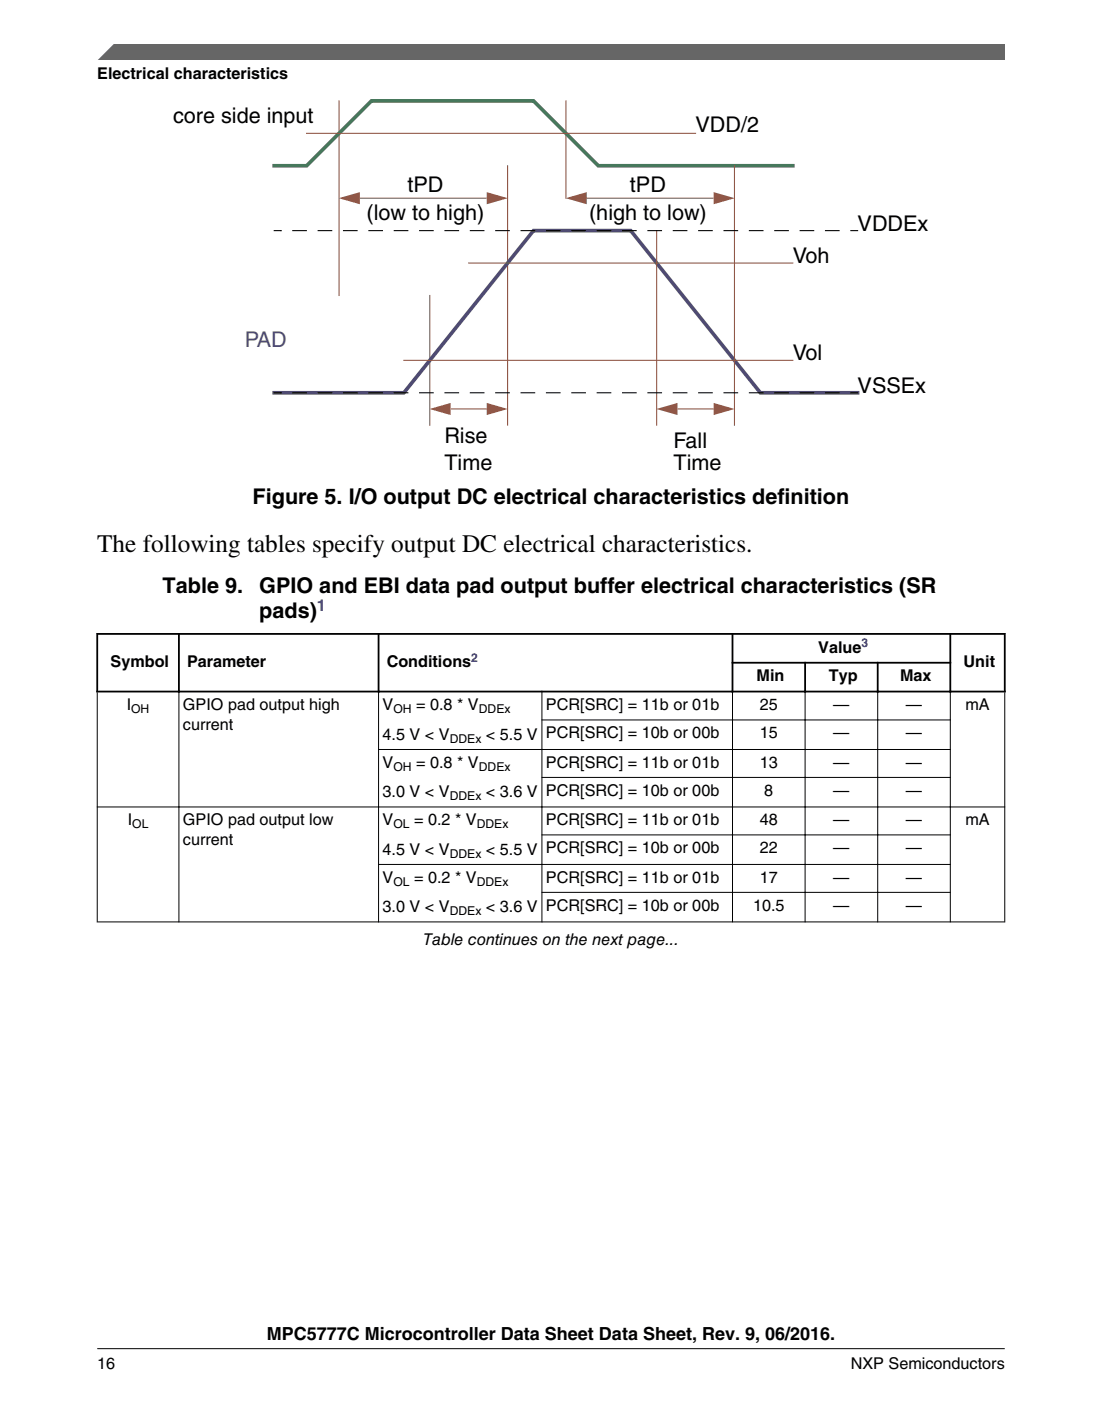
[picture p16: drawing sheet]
<svg xmlns="http://www.w3.org/2000/svg" width="216mm" height="274mm" viewBox="0 0 216 274" stroke-linecap="round" stroke-linejoin="round" font-family="sans-serif">
<defs><g id="words">
<text font-size="4.9" x="19" y="108.1">The following tables specify output DC electrical characteristics.</text>
<g font-size="4.2">
<text x="33.9" y="24.1">core side input</text>
<text x="136.2" y="25.9">VDD/2</text>
<text x="79.8" y="37.7">tPD</text>
<text x="123.4" y="37.7">tPD</text>
<text x="71.8" y="43">(low to high)</text>
<text x="115.4" y="43">(high to low)</text>
<text x="168" y="45.2">VDDEx</text>
<text x="155.3" y="51.5">Voh</text>
<text x="155.3" y="70.6">Vol</text>
<text x="168" y="76.9">VSSEx</text>
<text x="87.1" y="86.8">Rise</text>
<text x="131.9" y="87.8">Fall</text>
<text x="87.1" y="92.1">Time</text>
<text x="131.9" y="92">Time</text>
<text x="49.5" y="98.7">Figure 5. I/O output DC electrical characteristics definition</text>
<text x="31.9" y="116">Table 9.</text>
<text x="50.8" y="116">GPIO and EBI data pad output buffer electrical characteristics (SR</text>
<text x="50.8" y="121">pads)</text>
</g>
<text font-size="4.2" fill="#4f4b72" x="48" y="67.9">PAD</text>
<text font-size="3.5" x="52.3" y="262.3">MPC5777C Microcontroller Data Sheet Data Sheet, Rev. 9, 06/2016.</text>
<g font-size="3.2">
<text x="19" y="15.5">Electrical characteristics</text>
<text x="21.7" y="130.6">Symbol</text>
<text x="36.6" y="130.6">Parameter</text>
<text x="75.8" y="130.6">Conditions</text>
<text x="160.3" y="127.8">Value</text>
<text x="188.8" y="130.6">Unit</text>
<text x="148.2" y="133.4">Min</text>
<text x="162.4" y="133.4">Typ</text>
<text x="176.3" y="133.4">Max</text>
<text x="24.8" y="139.1">I</text>
<text x="35.8" y="139.1">GPIO pad output high</text>
<text x="35.8" y="142.9">current</text>
<text x="75" y="139.1">V</text>
<text x="81.5" y="139.1">= 0.8 * V</text>
<text x="107" y="139.1">PCR[SRC] = 11b or 01b</text>
<text x="148.9" y="139.1">25</text>
<text x="163.3" y="139.1">—</text>
<text x="177.5" y="139.1">—</text>
<text x="189.1" y="139.1">mA</text>
<text x="75" y="144.8">4.5 V &lt; V</text>
<text x="95.2" y="144.8">&lt; 5.5 V</text>
<text x="107" y="144.5">PCR[SRC] = 10b or 00b</text>
<text x="148.9" y="144.5">15</text>
<text x="163.3" y="144.5">—</text>
<text x="177.5" y="144.5">—</text>
<text x="75" y="150.3">V</text>
<text x="81.5" y="150.3">= 0.8 * V</text>
<text x="107" y="150.3">PCR[SRC] = 11b or 01b</text>
<text x="107" y="155.8">PCR[SRC] = 10b or 00b</text>
<text x="148.9" y="150.3">13</text>
<text x="149.7" y="155.8">8</text>
<text x="163.3" y="150.3">—</text>
<text x="163.3" y="155.8">—</text>
<text x="177.5" y="150.3">—</text>
<text x="177.5" y="155.8">—</text>
<text x="25" y="161.6">I</text>
<text x="35.8" y="161.6">GPIO pad output low</text>
<text x="75" y="161.6">V</text>
<text x="75" y="156.1">3.0 V &lt; V</text>
<text x="81.1" y="161.6">= 0.2 * V</text>
<text x="95.2" y="156.1">&lt; 3.6 V</text>
<text x="107" y="161.6">PCR[SRC] = 11b or 01b</text>
<text x="148.9" y="161.6">48</text>
<text x="163.3" y="161.6">—</text>
<text x="177.5" y="161.6">—</text>
<text x="189.1" y="161.6">mA</text>
<text x="35.8" y="165.4">current</text>
<text x="75" y="167.4">4.5 V &lt; V</text>
<text x="95.2" y="167.4">&lt; 5.5 V</text>
<text x="107" y="167">PCR[SRC] = 10b or 00b</text>
<text x="148.9" y="167">22</text>
<text x="163.3" y="167">—</text>
<text x="177.5" y="167">—</text>
<text x="75" y="172.8">V</text>
<text x="81.1" y="172.8">= 0.2 * V</text>
<text x="107" y="172.8">PCR[SRC] = 11b or 01b</text>
<text x="148.9" y="172.8">17</text>
<text x="163.3" y="172.8">—</text>
<text x="177.5" y="172.8">—</text>
<text x="75" y="178.6">3.0 V &lt; V</text>
<text x="95.2" y="178.6">&lt; 3.6 V</text>
<text x="107" y="178.3">PCR[SRC] = 10b or 00b</text>
<text x="147.5" y="178.3">10.5</text>
<text x="163.3" y="178.3">—</text>
<text x="177.5" y="178.3">—</text>
<text x="82.9" y="185.1">Table continues on the next page...</text>
<text x="19.1" y="268">16</text>
<text x="166.7" y="268">NXP Semiconductors</text>
</g>
<text font-size="3.2" fill="#00f" x="62.1" y="119.6">1</text>
<g font-size="2.4" fill="#00f">
<text x="92.3" y="129.5">2</text>
<text x="168.8" y="126.7">3</text>
</g>
<g font-size="2.4">
<text x="25.7" y="139.7">OH</text>
<text x="77.1" y="139.7">OH</text>
<text x="93.8" y="139.7">DDEx</text>
<text x="88.1" y="145.5">DDEx</text>
<text x="77.1" y="150.9">OH</text>
<text x="93.8" y="150.9">DDEx</text>
<text x="88.1" y="156.7">DDEx</text>
<text x="25.9" y="162.2">OL</text>
<text x="77.1" y="162.2">OL</text>
<text x="88.1" y="168">DDEx</text>
<text x="93.4" y="162.2">DDEx</text>
<text x="77.1" y="173.5">OL</text>
<text x="93.4" y="173.5">DDEx</text>
<text x="88.1" y="179.2">DDEx</text>
</g>
</g></defs>
<path d="M66.4 19.8v38.1M110.9 19.8v19M60.1 26.1h76.2M99.4 32.5v50.8M84.2 57.9v25.4M91.8 51.5h63.5M79.1 70.6h76.2" fill="none" stroke="#8f5645" stroke-width=".21"/>
<path d="M53.7 32.5h6.4l12.7-12.7h31.7l12.7 12.7h38.1" fill="none" stroke="#47785c" stroke-width=".72"/>
<path d="M53.7 76.9h25.4l25.4-31.7h19.1l25.4 31.7h19" fill="none" stroke="#4f4b72" stroke-width=".72"/>
<path d="M67.1 38.8l3.2-.9v1.8z" fill="none" stroke="#8f5645" stroke-width=".38"/>
<path d="M67.1 38.8l3.2-.9v1.8z" fill="#8f5645"/>
<path d="M95.5 37.9l3.3 .9-3.3 .9z" fill="none" stroke="#8f5645" stroke-width=".38"/>
<path d="M95.5 37.9l3.3 .9-3.3 .9z" fill="#8f5645"/>
<path d="M70.5 38.8h24.9M143.9 32.5v50.8" fill="none" stroke="#8f5645" stroke-width=".21"/>
<path d="M111.5 38.8l3.3-.9v1.8z" fill="none" stroke="#8f5645" stroke-width=".38"/>
<path d="M111.5 38.8l3.3-.9v1.8z" fill="#8f5645"/>
<path d="M140 37.9l3.3 .9-3.3 .9z" fill="none" stroke="#8f5645" stroke-width=".38"/>
<path d="M140 37.9l3.3 .9-3.3 .9z" fill="#8f5645"/>
<path d="M114.9 38.8h24.9M128.7 45.2v38.1" fill="none" stroke="#8f5645" stroke-width=".21"/>
<path d="M84.8 80.1l3.3-.9v1.8z" fill="none" stroke="#8f5645" stroke-width=".38"/>
<path d="M84.8 80.1l3.3-.9v1.8z" fill="#8f5645"/>
<path d="M95.5 79.2l3.3 .9-3.3 .9z" fill="none" stroke="#8f5645" stroke-width=".38"/>
<path d="M95.5 79.2l3.3 .9-3.3 .9z" fill="#8f5645"/>
<path d="M88.3 80.1h7.1" fill="none" stroke="#8f5645" stroke-width=".21"/>
<path d="M129.3 80.1l3.2-.9v1.8z" fill="none" stroke="#8f5645" stroke-width=".38"/>
<path d="M129.3 80.1l3.2-.9v1.8z" fill="#8f5645"/>
<path d="M140 79.2l3.3 .9-3.3 .9z" fill="none" stroke="#8f5645" stroke-width=".38"/>
<path d="M140 79.2l3.3 .9-3.3 .9z" fill="#8f5645"/>
<path d="M132.7 80.1h7.1" fill="none" stroke="#8f5645" stroke-width=".21"/>
<path d="M53.7 45.2h1.3M166.7 45.2h1.3M53.7 76.9h1.3M166.7 76.9h1.3" fill="none" stroke="#000" stroke-width=".21"/>
<path d="M166.7 45.2h-111.7M166.7 76.9h-111.7" fill="none" stroke="#000" stroke-width=".21" stroke-dasharray="2.7 2.3" stroke-dashoffset="2.7"/>
<g fill="#fff">
<path d="M19.1 112.5h177.8v73.7h-177.8z" fill-rule="evenodd"/>
<path d="M19.2 124.3h15.7v10.9h-15.7z" fill-rule="evenodd"/>
<path d="M35.2 124.3h38.8v10.9h-38.8z" fill-rule="evenodd"/>
<path d="M74.3 124.3h69v10.9h-69z" fill-rule="evenodd"/>
<path d="M143.7 124.3h42.3v5.3h-42.3z" fill-rule="evenodd"/>
<path d="M186.4 124.3h10.3v10.9h-10.3z" fill-rule="evenodd"/>
<path d="M143.7 129.9h13.9v5.3h-13.9z" fill-rule="evenodd"/>
<path d="M157.9 129.9h13.9v5.3h-13.9z" fill-rule="evenodd"/>
<path d="M172.1 129.9h13.9v5.3h-13.9z" fill-rule="evenodd"/>
<path d="M19.1 135.6h15.9v22.3h-15.9z" fill-rule="evenodd"/>
<path d="M35.1 135.6h39v22.3h-39z" fill-rule="evenodd"/>
<path d="M74.3 135.6h31.8v11.1h-31.8z" fill-rule="evenodd"/>
<path d="M106.3 135.6h37.1v5.3h-37.1z" fill-rule="evenodd"/>
<path d="M143.6 135.6h14v5.3h-14z" fill-rule="evenodd"/>
<path d="M157.8 135.6h14.1v5.3h-14.1z" fill-rule="evenodd"/>
<path d="M172 135.6h14.1v5.3h-14.1z" fill-rule="evenodd"/>
<path d="M186.3 135.6h10.5v22.3h-10.5z" fill-rule="evenodd"/>
<path d="M106.3 141.1h37.1v5.6h-37.1z" fill-rule="evenodd"/>
<path d="M143.6 141.1h14v5.6h-14z" fill-rule="evenodd"/>
<path d="M157.8 141.1h14.1v5.6h-14.1z" fill-rule="evenodd"/>
<path d="M172 141.1h14.1v5.6h-14.1z" fill-rule="evenodd"/>
<path d="M74.3 146.8h31.8v11.1h-31.8z" fill-rule="evenodd"/>
<path d="M106.3 146.8h37.1v5.3h-37.1z" fill-rule="evenodd"/>
<path d="M143.6 146.8h14v5.3h-14z" fill-rule="evenodd"/>
<path d="M157.8 146.8h14.1v5.3h-14.1z" fill-rule="evenodd"/>
<path d="M172 146.8h14.1v5.3h-14.1z" fill-rule="evenodd"/>
<path d="M106.3 152.3h37.1v5.6h-37.1z" fill-rule="evenodd"/>
<path d="M143.6 152.3h14v5.6h-14z" fill-rule="evenodd"/>
<path d="M157.8 152.3h14.1v5.6h-14.1z" fill-rule="evenodd"/>
<path d="M172 152.3h14.1v5.6h-14.1z" fill-rule="evenodd"/>
<path d="M19.1 158.1h15.9v22.3h-15.9z" fill-rule="evenodd"/>
<path d="M35.1 158.1h39v22.3h-39z" fill-rule="evenodd"/>
<path d="M74.3 158.1h31.8v11.1h-31.8z" fill-rule="evenodd"/>
<path d="M106.3 158.1h37.1v5.3h-37.1z" fill-rule="evenodd"/>
<path d="M143.6 158.1h14v5.3h-14z" fill-rule="evenodd"/>
<path d="M157.8 158.1h14.1v5.3h-14.1z" fill-rule="evenodd"/>
<path d="M172 158.1h14.1v5.3h-14.1z" fill-rule="evenodd"/>
<path d="M186.3 158.1h10.5v22.3h-10.5z" fill-rule="evenodd"/>
<path d="M106.3 163.6h37.1v5.6h-37.1z" fill-rule="evenodd"/>
<path d="M143.6 163.6h14v5.6h-14z" fill-rule="evenodd"/>
<path d="M157.8 163.6h14.1v5.6h-14.1z" fill-rule="evenodd"/>
<path d="M172 163.6h14.1v5.6h-14.1z" fill-rule="evenodd"/>
<path d="M74.3 169.3h31.8v11.1h-31.8z" fill-rule="evenodd"/>
<path d="M106.3 169.3h37.1v5.3h-37.1z" fill-rule="evenodd"/>
<path d="M143.6 169.3h14v5.3h-14z" fill-rule="evenodd"/>
<path d="M157.8 169.3h14.1v5.3h-14.1z" fill-rule="evenodd"/>
<path d="M172 169.3h14.1v5.3h-14.1z" fill-rule="evenodd"/>
<path d="M106.3 174.8h37.1v5.6h-37.1z" fill-rule="evenodd"/>
<path d="M143.6 174.8h14v5.6h-14z" fill-rule="evenodd"/>
<path d="M157.8 174.8h14.1v5.6h-14.1z" fill-rule="evenodd"/>
<path d="M172 174.8h14.1v5.6h-14.1z" fill-rule="evenodd"/>
</g>
<path d="M18.9 124.1h178.1M18.9 135.4h178.1M19 123.9v11.7M35.1 123.9v11.7M74.2 123.9v11.7M143.3 129.8h43.1M143.5 123.9v11.7M157.7 129.6v6M172 129.6v6M186.2 123.9v11.7M196.8 123.9v11.7" fill="none" stroke="#000" stroke-width=".35"/>
<g fill="none" stroke="#000" stroke-width=".2">
<path d="M19 135.6v45M35.1 135.2v45.4M74.2 135.2v45.4M106.2 135.2v45.4M143.5 135.2v45.4M157.7 135.2v45.4M172 135.2v45.4M186.2 135.2v45.4M196.8 135.6v45M19 158h177.9M106.1 141h80.2M106.1 152.2h80.2"/>
<path d="M186.3 146.8h-112.2M74.1 169.3h112.2M106.1 163.5h80.2M106.1 174.7h80.2M19 180.5h177.9"/>
</g>
<path d="M19 11.7l5.7-3.1 172.2 .1v3z" fill="#666"/>
<path d="M22.5 8.6l-3.1 3.1" fill="none" stroke="#666" stroke-width=".28"/>
<path d="M19 264.1h177.8" fill="none" stroke="#000" stroke-width=".2"/>
<use href="#words"/>
</svg>
